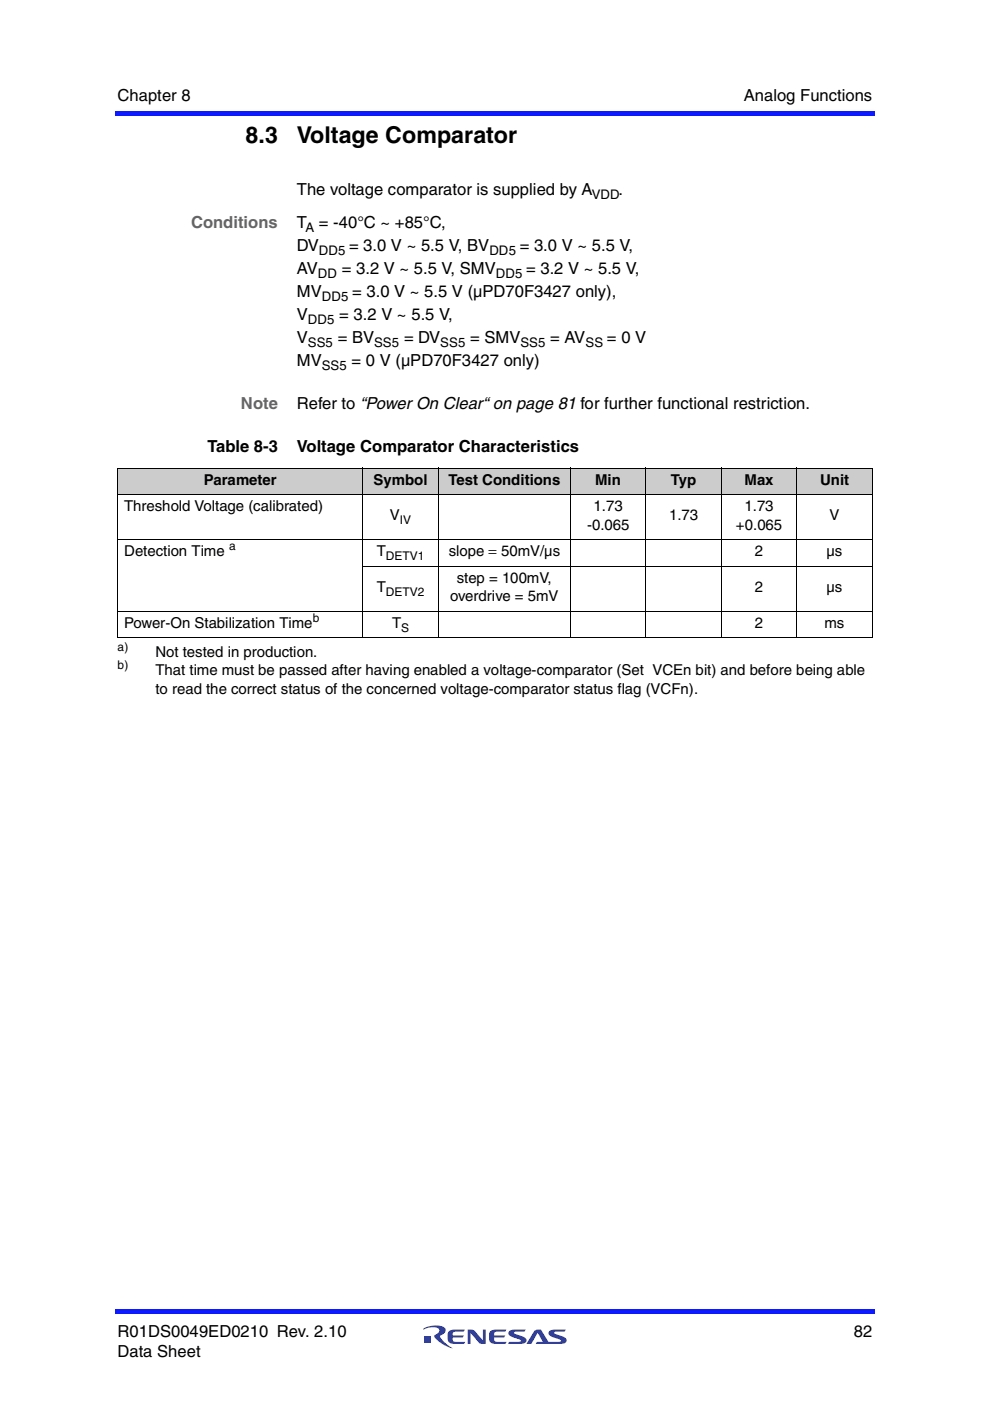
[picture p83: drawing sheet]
<svg xmlns="http://www.w3.org/2000/svg" width="210mm" height="297mm" viewBox="0 0 210 297" stroke-linecap="round" stroke-linejoin="round" font-family="sans-serif">
<defs><g id="words">
<g font-size="4.9">
<text x="52.1" y="30.3">8.3</text>
<text x="62.9" y="30.3">Voltage Comparator</text>
</g>
<g font-size="3.5">
<text x="24.9" y="21.4">Chapter 8</text>
<text x="157.7" y="21.4">Analog Functions</text>
<text x="62.9" y="41.4">The voltage comparator is supplied by A</text>
<text x="131.1" y="41.4">.</text>
<text x="62.9" y="48.3">T</text>
<text x="62.9" y="53.3">DV</text>
<text x="67.6" y="48.3">= -40°C ~ +85°C,</text>
<text x="74" y="53.3">= 3.0 V ~ 5.5 V, BV</text>
<text x="110.2" y="53.3">= 3.0 V ~ 5.5 V,</text>
<text x="62.9" y="58.1">AV</text>
<text x="72.5" y="58.1">= 3.2 V ~ 5.5 V, SMV</text>
<text x="111.5" y="58.1">= 3.2 V ~ 5.5 V,</text>
<text x="62.9" y="63">MV</text>
<text x="74.7" y="63">= 3.0 V ~ 5.5 V (µPD70F3427 only),</text>
<text x="62.9" y="67.9">V</text>
<text x="71.9" y="67.9">= 3.2 V ~ 5.5 V,</text>
<text x="62.9" y="72.8">V</text>
<text x="62.9" y="77.6">MV</text>
<text x="71.6" y="72.8">= BV</text>
<text x="74.5" y="77.6">= 0 V (µPD70F3427 only)</text>
<text x="85.7" y="72.8">= DV</text>
<text x="99.7" y="72.8">= SMV</text>
<text x="116.6" y="72.8">= AV</text>
<text x="128.7" y="72.8">= 0 V</text>
<text x="62.9" y="86.7">Refer to “Power On Clear“ on page 81 for further functional restriction.</text>
<text x="44" y="95.9">Table 8-3</text>
<text x="63" y="95.9">Voltage Comparator Characteristics</text>
<text x="24.9" y="283.4">R01DS0049ED0210 Rev. 2.10</text>
<text x="24.9" y="287.6">Data Sheet</text>
<text x="181" y="283.4">82</text>
</g>
<g font-size="3.5" fill="#656565">
<text x="40.5" y="48.3">Conditions</text>
<text x="51.1" y="86.7">Note</text>
</g>
<g font-size="3.2">
<text x="43.2" y="102.7">Parameter</text>
<text x="79.2" y="102.7">Symbol</text>
<text x="95.1" y="102.7">Test Conditions</text>
<text x="126.2" y="102.7">Min</text>
<text x="142.2" y="102.7">Typ</text>
<text x="157.9" y="102.7">Max</text>
<text x="173.9" y="102.7">Unit</text>
<text x="26.3" y="108.4">Threshold Voltage (calibrated)</text>
<text x="82.7" y="110.3">V</text>
<text x="124.5" y="112.3">-0.065</text>
<text x="125.9" y="108.4">1.73</text>
<text x="141.9" y="110.3">1.73</text>
<text x="156" y="112.3">+0.065</text>
<text x="157.9" y="108.4">1.73</text>
<text x="175.9" y="110.3">V</text>
<text x="26.3" y="117.9">Detection Time</text>
<text x="79.9" y="117.9">T</text>
<text x="95.2" y="117.9">slope = 50mV/µs</text>
<text x="160.1" y="117.9">2</text>
<text x="175.3" y="117.9">µs</text>
<text x="79.9" y="125.5">T</text>
<text x="96.9" y="123.6">step = 100mV,</text>
<text x="160.1" y="125.5">2</text>
<text x="175.3" y="125.5">µs</text>
<text x="95.4" y="127.5">overdrive = 5mV</text>
<text x="26.3" y="133.1">Power-On Stabilization Time</text>
<text x="83.1" y="133.1">T</text>
<text x="160.1" y="133.1">2</text>
<text x="174.8" y="133.1">ms</text>
<text x="32.9" y="139.3">Not tested in production.</text>
<text x="32.9" y="143.2">That time must be passed after having enabled a voltage-comparator (Set VCEn bit) and before being able</text>
<text x="32.9" y="147.1">to read the correct status of the concerned voltage-comparator status flag (VCFn).</text>
</g>
<g font-size="2.8">
<text x="125.5" y="42.2">VDD</text>
<text x="64.8" y="49.2">A</text>
<text x="67.4" y="59">DD</text>
<text x="67.6" y="54.1">DD5</text>
<text x="103.8" y="54.1">DD5</text>
<text x="105.2" y="59">DD5</text>
<text x="68.2" y="63.9">DD5</text>
<text x="65.3" y="68.7">DD5</text>
<text x="65.3" y="73.7">SS5</text>
<text x="79.3" y="73.7">SS5</text>
<text x="93.3" y="73.7">SS5</text>
<text x="110.4" y="73.7">SS5</text>
<text x="124.2" y="73.7">SS</text>
<text x="68.2" y="78.5">SS5</text>
</g>
<g font-size="2.5">
<text x="84.8" y="111.1">IV</text>
<text x="48.6" y="116.7">a</text>
<text x="81.8" y="118.7">DETV1</text>
<text x="66.3" y="131.8">b</text>
<text x="81.8" y="126.3">DETV2</text>
<text x="85" y="133.9">S</text>
<text x="24.9" y="138">a)</text>
<text x="24.9" y="141.9">b)</text>
</g>
</g></defs>
<g fill="#323f99">
<path d="M99.2 281.9h.9l.5 .2 1.8 2.1v-2.3h.6v3l-1.3-.1-1.9-2.2v2.3h-.6z"/>
<path d="M95.1 282.3l.7-.4h2.8l-.3 .4-2 .1a.61 .61 0 0 0-.3 .7h2.4l-.4 .5h-2l.1 .8 2.5 .1-.3 .4a3.7 3.7 0 0 1-3.2-.3 2.55 2.55 0 0 1 0-2.3z"/>
<path d="M103.9 282.3l.7-.4h2.8l-.3 .4-2 .1a.61 .61 0 0 0-.3 .7h2.3l-.3 .5h-2l.1 .8 2.5 .1-.3 .4a3.7 3.7 0 0 1-3.2-.3 2.55 2.55 0 0 1 0-2.3z"/>
<path d="M108 282.2l.6-.3h2.8l-.2 .4-2.2 .2v.2l.5 .2a2.88 2.88 0 0 1 2.1 1.1 .73 .73 0 0 1-.8 .9h-3.1l.3-.4 2.4-.1v-.3l-.5-.2a2.87 2.87 0 0 1-2.1-1z"/>
<path d="M113.3 282.2a1.57 1.57 0 0 1 1.4-.3l1.6 2.6 2.6-.1v-.3l-.5-.2a2.87 2.87 0 0 1-2.1-1 .73 .73 0 0 1 .9-1h2.8l-.3 .4-2.2 .2v.2l.5 .2a2.88 2.88 0 0 1 2.1 1.1 .73 .73 0 0 1-.8 .9h-5.7l.2-.4h1.3l-1.1-1.9-1.3 2.3h-1.1z"/>
<path d="M90 283.4h1.4v1.4h-1.4z"/>
<path d="M89.8 281.7a4.9 4.9 0 0 1 4.5-.2 1.04 1.04 0 0 1-.8 1.6l-.2 .2a6 6 0 0 0 2.7 2.5 6.2 6.2 0 0 1-4-2.6l.2-.2a1.16 1.16 0 0 0 .9-1 2.36 2.36 0 0 0-2.8-.3l-.5 .2z"/>
</g>
<g fill="#0d1aff">
<path d="M24.4 277.5h.5v1.1h-.5z"/>
<path d="M24.9 277.5h160.6v1.1h-160.6z"/>
<path d="M185 23.5h.5v1.1h-.5z"/>
<path d="M24.4 23.5h160.6v1.1h-160.6z"/>
</g>
<g fill="#ccc">
<path d="M24.9 99.2h52.1v5.7h-52.1z"/>
<path d="M77 99.2h16v5.7h-16z"/>
<path d="M93 99.2h27.9v5.7h-27.9z"/>
<path d="M120.9 99.2h16v5.7h-16z"/>
<path d="M136.9 99.2h16.1v5.7h-16.1z"/>
<path d="M153 99.2h16v5.7h-16z"/>
<path d="M169 99.2h16v5.7h-16z"/>
</g>
<g fill="none" stroke="#000" stroke-width=".21">
<path d="M24.8 99.2h160.2M24.9 99.3v35.8M77 99.1v36.2M93 99.1v36.2M120.9 99.1v36.2M136.9 99.1v36.2M153 99.1v36.2M169 99.1v36.2M185 99.3v35.8M24.8 104.9h160.2M24.8 114.4h160.2M24.8 129.6h160.2"/>
<path d="M24.8 135.2h160.2M76.8 120.1h108.2"/>
</g>
<use href="#words"/>
</svg>
